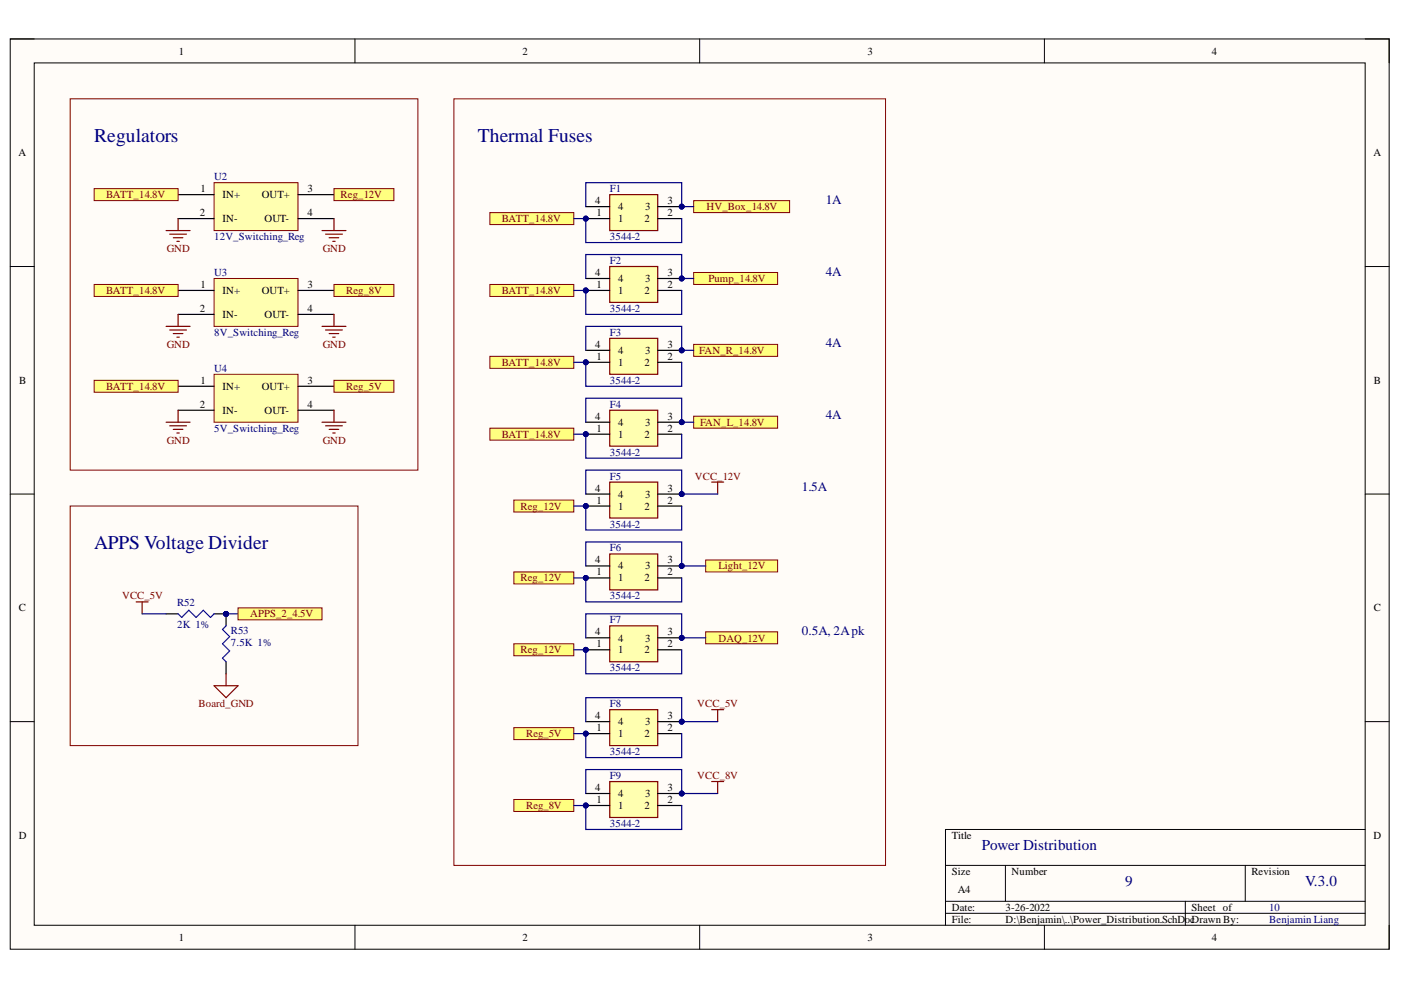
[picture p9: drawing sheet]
<svg xmlns="http://www.w3.org/2000/svg" width="297mm" height="210mm" viewBox="0 0 297 210" stroke-linecap="round" stroke-linejoin="round" font-family="sans-serif">
<defs><g id="words">
<g font-size="4.1" fill="#000080">
<text x="20" y="30.2">Regulators</text>
<text x="101.3" y="30.2">Thermal Fuses</text>
<text x="20" y="116.5">APPS Voltage Divider</text>
</g>
<g font-size="3.2" fill="#000080">
<text x="208.1" y="180.2">Power Distribution</text>
<text x="238.6" y="187.8">9</text>
<text x="276.7" y="187.8">V.3.0</text>
</g>
<g font-size="2.8" fill="#000080">
<text x="175.1" y="43.2">1A</text>
<text x="175.1" y="58.5">4A</text>
<text x="175.1" y="73.7">4A</text>
<text x="175.1" y="88.9">4A</text>
<text x="170" y="104.2">1.5A</text>
<text x="170" y="134.6">0.5A, 2Apk</text>
</g>
<g font-size="2.3">
<text x="37.9" y="11.6">1</text>
<text x="110.8" y="11.6">2</text>
<text x="183.9" y="11.6">3</text>
<text x="256.9" y="11.6">4</text>
<text x="3.9" y="33.1">A</text>
<text x="291.2" y="33.1">A</text>
<text x="42.5" y="40.7">1</text>
<text x="47.2" y="42">IN+</text>
<text x="55.5" y="42">OUT+</text>
<text x="65.2" y="40.7">3</text>
<text x="42.4" y="45.8">2</text>
<text x="47.2" y="47">IN-</text>
<text x="56.1" y="47">OUT-</text>
<text x="65.2" y="45.8">4</text>
<text x="126.2" y="43.2">4</text>
<text x="126.4" y="45.8">1</text>
<text x="131.1" y="47">1</text>
<text x="131.1" y="44.5">4</text>
<text x="136.7" y="47">2</text>
<text x="136.8" y="44.5">3</text>
<text x="141.5" y="45.8">2</text>
<text x="141.5" y="43.2">3</text>
<text x="126.2" y="58.5">4</text>
<text x="131.1" y="59.8">4</text>
<text x="136.8" y="59.8">3</text>
<text x="141.5" y="58.5">3</text>
<text x="42.5" y="61.1">1</text>
<text x="47.2" y="62.3">IN+</text>
<text x="55.5" y="62.3">OUT+</text>
<text x="65.2" y="61.1">3</text>
<text x="126.4" y="61.1">1</text>
<text x="131.1" y="62.3">1</text>
<text x="136.7" y="62.3">2</text>
<text x="141.5" y="61.1">2</text>
<text x="42.4" y="66.1">2</text>
<text x="47.2" y="67.4">IN-</text>
<text x="56.1" y="67.4">OUT-</text>
<text x="65.2" y="66.1">4</text>
<text x="126.2" y="73.7">4</text>
<text x="126.4" y="76.3">1</text>
<text x="131.1" y="77.5">1</text>
<text x="131.1" y="75">4</text>
<text x="136.7" y="77.5">2</text>
<text x="136.8" y="75">3</text>
<text x="141.5" y="76.3">2</text>
<text x="141.5" y="73.7">3</text>
<text x="4.1" y="81.4">B</text>
<text x="42.5" y="81.4">1</text>
<text x="47.2" y="82.6">IN+</text>
<text x="55.5" y="82.6">OUT+</text>
<text x="65.2" y="81.4">3</text>
<text x="291.3" y="81.4">B</text>
<text x="42.4" y="86.4">2</text>
<text x="47.2" y="87.7">IN-</text>
<text x="56.1" y="87.7">OUT-</text>
<text x="65.2" y="86.4">4</text>
<text x="126.2" y="89">4</text>
<text x="141.5" y="89">3</text>
<text x="126.4" y="91.5">1</text>
<text x="131.1" y="92.8">1</text>
<text x="131.1" y="90.2">4</text>
<text x="136.7" y="92.8">2</text>
<text x="136.8" y="90.2">3</text>
<text x="141.5" y="91.5">2</text>
<text x="126.2" y="104.2">4</text>
<text x="126.4" y="106.8">1</text>
<text x="131.1" y="105.5">4</text>
<text x="136.8" y="105.5">3</text>
<text x="141.5" y="106.8">2</text>
<text x="141.5" y="104.2">3</text>
<text x="131.1" y="108">1</text>
<text x="136.7" y="108">2</text>
<text x="126.2" y="119.5">4</text>
<text x="141.5" y="119.5">3</text>
<text x="126.4" y="122">1</text>
<text x="131.1" y="123.3">1</text>
<text x="131.1" y="120.7">4</text>
<text x="136.7" y="123.3">2</text>
<text x="136.8" y="120.7">3</text>
<text x="141.5" y="122">2</text>
<text x="4" y="129.6">C</text>
<text x="291.3" y="129.6">C</text>
<text x="126.2" y="134.7">4</text>
<text x="126.4" y="137.3">1</text>
<text x="131.1" y="136">4</text>
<text x="136.8" y="136">3</text>
<text x="141.5" y="137.3">2</text>
<text x="141.5" y="134.7">3</text>
<text x="131.1" y="138.5">1</text>
<text x="136.7" y="138.5">2</text>
<text x="126.2" y="152.5">4</text>
<text x="126.4" y="155">1</text>
<text x="131.1" y="153.8">4</text>
<text x="136.8" y="153.8">3</text>
<text x="141.5" y="155">2</text>
<text x="141.5" y="152.5">3</text>
<text x="131.1" y="156.3">1</text>
<text x="136.7" y="156.3">2</text>
<text x="126.2" y="167.7">4</text>
<text x="141.5" y="167.7">3</text>
<text x="126.4" y="170.2">1</text>
<text x="131.1" y="171.5">1</text>
<text x="131.1" y="169">4</text>
<text x="136.7" y="171.5">2</text>
<text x="136.8" y="169">3</text>
<text x="141.5" y="170.2">2</text>
<text x="4" y="177.8">D</text>
<text x="201.8" y="177.8">Title</text>
<text x="291.2" y="177.8">D</text>
<text x="201.8" y="185.5">Size</text>
<text x="214.5" y="185.5">Number</text>
<text x="265.3" y="185.5">Revision</text>
<text x="203.1" y="189.3">A4</text>
<text x="201.8" y="193.1">Date:</text>
<text x="201.8" y="195.7">File:</text>
<text x="213.2" y="193.1">3-26-2022</text>
<text x="213.2" y="195.7">D:\Benjamin\..\Power_Distribution.SchDocDrawn By:</text>
<text x="252.6" y="193.1">Sheet of</text>
<text x="37.9" y="199.5">1</text>
<text x="110.8" y="199.5">2</text>
<text x="183.9" y="199.5">3</text>
<text x="256.9" y="199.5">4</text>
</g>
<g font-size="2.3" fill="#800000">
<text x="22.5" y="42">BATT_14.8V</text>
<text x="72.2" y="42">Reg_12V</text>
<text x="106.4" y="47">BATT_14.8V</text>
<text x="149.8" y="44.5">HV_Box_14.8V</text>
<text x="35.4" y="53.5">GND</text>
<text x="68.4" y="53.5">GND</text>
<text x="150.2" y="59.8">Pump_14.8V</text>
<text x="22.5" y="62.3">BATT_14.8V</text>
<text x="73.4" y="62.3">Reg_8V</text>
<text x="106.4" y="62.3">BATT_14.8V</text>
<text x="35.4" y="73.7">GND</text>
<text x="68.4" y="73.7">GND</text>
<text x="106.4" y="77.5">BATT_14.8V</text>
<text x="148.3" y="75">FAN_R_14.8V</text>
<text x="22.5" y="82.6">BATT_14.8V</text>
<text x="73.4" y="82.6">Reg_5V</text>
<text x="35.4" y="94.1">GND</text>
<text x="68.4" y="94.1">GND</text>
<text x="106.4" y="92.8">BATT_14.8V</text>
<text x="148.4" y="90.2">FAN_L_14.8V</text>
<text x="147.3" y="101.7">VCC_12V</text>
<text x="110.4" y="108">Reg_12V</text>
<text x="110.4" y="123.3">Reg_12V</text>
<text x="152.3" y="120.7">Light_12V</text>
<text x="25.9" y="127.1">VCC_5V</text>
<text x="53" y="130.9">APPS_2_4.5V</text>
<text x="152.3" y="136">DAQ_12V</text>
<text x="110.4" y="138.5">Reg_12V</text>
<text x="42.1" y="150">Board_GND</text>
<text x="147.8" y="150">VCC_5V</text>
<text x="111.6" y="156.3">Reg_5V</text>
<text x="147.8" y="165.2">VCC_8V</text>
<text x="111.6" y="171.5">Reg_8V</text>
</g>
<g font-size="2.3" fill="#000080">
<text x="45.4" y="38.2">U2</text>
<text x="129.3" y="40.7">F1</text>
<text x="45.4" y="50.9">12V_Switching_Reg</text>
<text x="129.3" y="50.9">3544-2</text>
<text x="45.4" y="58.5">U3</text>
<text x="129.3" y="56">F2</text>
<text x="45.4" y="71.2">8V_Switching_Reg</text>
<text x="129.3" y="66.1">3544-2</text>
<text x="129.3" y="71.2">F3</text>
<text x="45.4" y="78.8">U4</text>
<text x="129.3" y="81.4">3544-2</text>
<text x="129.3" y="86.4">F4</text>
<text x="45.4" y="91.5">5V_Switching_Reg</text>
<text x="129.3" y="96.6">3544-2</text>
<text x="129.3" y="101.7">F5</text>
<text x="129.3" y="111.8">3544-2</text>
<text x="129.3" y="116.9">F6</text>
<text x="37.6" y="128.6">R52</text>
<text x="129.3" y="127.1">3544-2</text>
<text x="37.6" y="133.1">2K 1%</text>
<text x="49" y="134.4">R53</text>
<text x="49" y="137">7.5K 1%</text>
<text x="129.3" y="132.1">F7</text>
<text x="129.3" y="142.3">3544-2</text>
<text x="129.3" y="150">F8</text>
<text x="129.3" y="160.1">3544-2</text>
<text x="129.3" y="165.2">F9</text>
<text x="129.3" y="175.3">3544-2</text>
<text x="269.1" y="195.7">Benjamin Liang</text>
<text x="269.1" y="193.1">10</text>
</g>
</g></defs>
<path d="M2.2 8.3h292.3v193h-292.3z" fill-rule="evenodd" fill="#fffcf8"/>
<path d="M2.2 8.3h292.3v193h-292.3z" fill="none" stroke="#000" stroke-width=".21"/>
<path d="M7.3 13.3h282.1v182.9h-282.1z" fill-rule="evenodd" fill="#fffcf8"/>
<g fill="none" stroke="#000" stroke-width=".21">
<path d="M2.2 8.3h5.1M7.3 13.3h282.1v182.9h-282.1zM75.3 8.3v5M148.3 8.3v5M221.4 8.3v5M289.4 8.3h5.1v5M2.2 56.5h5.1M289.4 56.5h5.1M2.2 104.8h5.1M289.4 104.8h5.1M2.2 153h5.1M289.4 153h5.1"/>
<path d="M289.4 175.9h-88.9v20.3M75.3 196.2v5.1M148.3 196.2v5.1M200.5 183.5h88.9M200.5 191.1h88.9M200.5 193.6h88.9M213.2 183.5v7.6M221.4 196.2v5.1M251.3 191.1v5.1M264 183.5v7.6M294.5 196.2v5.1"/>
</g>
<circle cx="124.2" cy="46.3" r=".51" fill="#000080"/>
<circle cx="124.2" cy="46.3" r=".51" fill="none" stroke="#000080" stroke-width=".21"/>
<circle cx="144.5" cy="43.8" r=".51" fill="#000080"/>
<circle cx="144.5" cy="43.8" r=".51" fill="none" stroke="#000080" stroke-width=".21"/>
<path d="M129.3 41.3h10.1v7.6h-10.1z" fill-rule="evenodd" fill="#ffffb0"/>
<path d="M129.3 41.3h10.1v7.6h-10.1z" fill="none" stroke="#800000" stroke-width=".25"/>
<path d="M124.2 46.3h5.1" fill="none" stroke="#000" stroke-width=".25"/>
<circle cx="124.2" cy="46.3" r=".51" fill="#000080"/>
<circle cx="124.2" cy="46.3" r=".51" fill="none" stroke="#000080" stroke-width=".21"/>
<path d="M139.4 46.3h5.1M139.4 43.8h5.1" fill="none" stroke="#000" stroke-width=".25"/>
<circle cx="144.5" cy="43.8" r=".51" fill="#000080"/>
<circle cx="144.5" cy="43.8" r=".51" fill="none" stroke="#000080" stroke-width=".21"/>
<path d="M124.2 43.8h5.1" fill="none" stroke="#000" stroke-width=".25"/>
<circle cx="124.2" cy="61.6" r=".51" fill="#000080"/>
<circle cx="124.2" cy="61.6" r=".51" fill="none" stroke="#000080" stroke-width=".21"/>
<circle cx="144.5" cy="59" r=".51" fill="#000080"/>
<circle cx="144.5" cy="59" r=".51" fill="none" stroke="#000080" stroke-width=".21"/>
<path d="M129.3 56.5h10.1v7.6h-10.1z" fill-rule="evenodd" fill="#ffffb0"/>
<path d="M129.3 56.5h10.1v7.6h-10.1z" fill="none" stroke="#800000" stroke-width=".25"/>
<path d="M124.2 61.6h5.1" fill="none" stroke="#000" stroke-width=".25"/>
<circle cx="124.2" cy="61.6" r=".51" fill="#000080"/>
<circle cx="124.2" cy="61.6" r=".51" fill="none" stroke="#000080" stroke-width=".21"/>
<path d="M139.4 59h5.1M139.4 61.6h5.1" fill="none" stroke="#000" stroke-width=".25"/>
<circle cx="144.5" cy="59" r=".51" fill="#000080"/>
<circle cx="144.5" cy="59" r=".51" fill="none" stroke="#000080" stroke-width=".21"/>
<path d="M124.2 59h5.1" fill="none" stroke="#000" stroke-width=".25"/>
<circle cx="124.2" cy="76.8" r=".51" fill="#000080"/>
<circle cx="124.2" cy="76.8" r=".51" fill="none" stroke="#000080" stroke-width=".21"/>
<circle cx="144.5" cy="74.3" r=".51" fill="#000080"/>
<circle cx="144.5" cy="74.3" r=".51" fill="none" stroke="#000080" stroke-width=".21"/>
<path d="M129.3 71.7h10.1v7.7h-10.1z" fill-rule="evenodd" fill="#ffffb0"/>
<path d="M129.3 71.7h10.1v7.7h-10.1z" fill="none" stroke="#800000" stroke-width=".25"/>
<path d="M124.2 76.8h5.1" fill="none" stroke="#000" stroke-width=".25"/>
<circle cx="124.2" cy="76.8" r=".51" fill="#000080"/>
<circle cx="124.2" cy="76.8" r=".51" fill="none" stroke="#000080" stroke-width=".21"/>
<path d="M139.4 76.8h5.1M139.4 74.3h5.1" fill="none" stroke="#000" stroke-width=".25"/>
<circle cx="144.5" cy="74.3" r=".51" fill="#000080"/>
<circle cx="144.5" cy="74.3" r=".51" fill="none" stroke="#000080" stroke-width=".21"/>
<path d="M124.2 74.3h5.1" fill="none" stroke="#000" stroke-width=".25"/>
<circle cx="124.2" cy="92.1" r=".51" fill="#000080"/>
<circle cx="124.2" cy="92.1" r=".51" fill="none" stroke="#000080" stroke-width=".21"/>
<circle cx="144.5" cy="89.5" r=".51" fill="#000080"/>
<circle cx="144.5" cy="89.5" r=".51" fill="none" stroke="#000080" stroke-width=".21"/>
<path d="M129.3 87h10.1v7.6h-10.1z" fill-rule="evenodd" fill="#ffffb0"/>
<path d="M129.3 87h10.1v7.6h-10.1z" fill="none" stroke="#800000" stroke-width=".25"/>
<path d="M124.2 92.1h5.1" fill="none" stroke="#000" stroke-width=".25"/>
<circle cx="124.2" cy="92.1" r=".51" fill="#000080"/>
<circle cx="124.2" cy="92.1" r=".51" fill="none" stroke="#000080" stroke-width=".21"/>
<path d="M139.4 92.1h5.1M139.4 89.5h5.1" fill="none" stroke="#000" stroke-width=".25"/>
<circle cx="144.5" cy="89.5" r=".51" fill="#000080"/>
<circle cx="144.5" cy="89.5" r=".51" fill="none" stroke="#000080" stroke-width=".21"/>
<path d="M124.2 89.5h5.1" fill="none" stroke="#000" stroke-width=".25"/>
<circle cx="124.2" cy="107.3" r=".51" fill="#000080"/>
<circle cx="124.2" cy="107.3" r=".51" fill="none" stroke="#000080" stroke-width=".21"/>
<circle cx="144.5" cy="104.8" r=".51" fill="#000080"/>
<circle cx="144.5" cy="104.8" r=".51" fill="none" stroke="#000080" stroke-width=".21"/>
<path d="M129.3 102.2h10.1v7.6h-10.1z" fill-rule="evenodd" fill="#ffffb0"/>
<path d="M129.3 102.2h10.1v7.6h-10.1z" fill="none" stroke="#800000" stroke-width=".25"/>
<path d="M124.2 107.3h5.1" fill="none" stroke="#000" stroke-width=".25"/>
<circle cx="124.2" cy="107.3" r=".51" fill="#000080"/>
<circle cx="124.2" cy="107.3" r=".51" fill="none" stroke="#000080" stroke-width=".21"/>
<path d="M139.4 107.3h5.1M139.4 104.8h5.1" fill="none" stroke="#000" stroke-width=".25"/>
<circle cx="144.5" cy="104.8" r=".51" fill="#000080"/>
<circle cx="144.5" cy="104.8" r=".51" fill="none" stroke="#000080" stroke-width=".21"/>
<path d="M124.2 104.8h5.1" fill="none" stroke="#000" stroke-width=".25"/>
<circle cx="124.2" cy="155.5" r=".51" fill="#000080"/>
<circle cx="124.2" cy="155.5" r=".51" fill="none" stroke="#000080" stroke-width=".21"/>
<circle cx="144.5" cy="153" r=".51" fill="#000080"/>
<circle cx="144.5" cy="153" r=".51" fill="none" stroke="#000080" stroke-width=".21"/>
<path d="M129.3 150.5h10.1v7.6h-10.1z" fill-rule="evenodd" fill="#ffffb0"/>
<path d="M129.3 150.5h10.1v7.6h-10.1z" fill="none" stroke="#800000" stroke-width=".25"/>
<path d="M124.2 155.5h5.1" fill="none" stroke="#000" stroke-width=".25"/>
<circle cx="124.2" cy="155.5" r=".51" fill="#000080"/>
<circle cx="124.2" cy="155.5" r=".51" fill="none" stroke="#000080" stroke-width=".21"/>
<path d="M139.4 155.5h5.1M139.4 153h5.1" fill="none" stroke="#000" stroke-width=".25"/>
<circle cx="144.5" cy="153" r=".51" fill="#000080"/>
<circle cx="144.5" cy="153" r=".51" fill="none" stroke="#000080" stroke-width=".21"/>
<path d="M124.2 153h5.1" fill="none" stroke="#000" stroke-width=".25"/>
<circle cx="124.2" cy="122.5" r=".51" fill="#000080"/>
<circle cx="124.2" cy="122.5" r=".51" fill="none" stroke="#000080" stroke-width=".21"/>
<circle cx="144.5" cy="120" r=".51" fill="#000080"/>
<circle cx="144.5" cy="120" r=".51" fill="none" stroke="#000080" stroke-width=".21"/>
<path d="M129.3 117.5h10.1v7.6h-10.1z" fill-rule="evenodd" fill="#ffffb0"/>
<path d="M129.3 117.5h10.1v7.6h-10.1z" fill="none" stroke="#800000" stroke-width=".25"/>
<path d="M124.2 122.5h5.1" fill="none" stroke="#000" stroke-width=".25"/>
<circle cx="124.2" cy="122.5" r=".51" fill="#000080"/>
<circle cx="124.2" cy="122.5" r=".51" fill="none" stroke="#000080" stroke-width=".21"/>
<path d="M139.4 120h5.1M139.4 122.5h5.1" fill="none" stroke="#000" stroke-width=".25"/>
<circle cx="144.5" cy="120" r=".51" fill="#000080"/>
<circle cx="144.5" cy="120" r=".51" fill="none" stroke="#000080" stroke-width=".21"/>
<path d="M124.2 120h5.1" fill="none" stroke="#000" stroke-width=".25"/>
<circle cx="124.2" cy="137.8" r=".51" fill="#000080"/>
<circle cx="124.2" cy="137.8" r=".51" fill="none" stroke="#000080" stroke-width=".21"/>
<circle cx="144.5" cy="135.2" r=".51" fill="#000080"/>
<circle cx="144.5" cy="135.2" r=".51" fill="none" stroke="#000080" stroke-width=".21"/>
<path d="M129.3 132.7h10.1v7.6h-10.1z" fill-rule="evenodd" fill="#ffffb0"/>
<path d="M129.3 132.7h10.1v7.6h-10.1z" fill="none" stroke="#800000" stroke-width=".25"/>
<path d="M124.2 137.8h5.1" fill="none" stroke="#000" stroke-width=".25"/>
<circle cx="124.2" cy="137.8" r=".51" fill="#000080"/>
<circle cx="124.2" cy="137.8" r=".51" fill="none" stroke="#000080" stroke-width=".21"/>
<path d="M139.4 137.8h5.1M139.4 135.2h5.1" fill="none" stroke="#000" stroke-width=".25"/>
<circle cx="144.5" cy="135.2" r=".51" fill="#000080"/>
<circle cx="144.5" cy="135.2" r=".51" fill="none" stroke="#000080" stroke-width=".21"/>
<path d="M124.2 135.2h5.1" fill="none" stroke="#000" stroke-width=".25"/>
<path d="M14.9 20.9h73.7v78.8h-73.7zM96.2 21h91.6v162.5h-91.6z" fill="none" stroke="#800000" stroke-width=".21"/>
<path d="M45.4 38.7h17.8v10.2h-17.8z" fill-rule="evenodd" fill="#ffffb0"/>
<path d="M45.4 38.7h17.8v10.2h-17.8z" fill="none" stroke="#800000" stroke-width=".21"/>
<path d="M37.8 41.3h7.6M37.8 46.3h7.6M63.2 41.3h7.6M63.2 46.3h7.6" fill="none" stroke="#000" stroke-width=".25"/>
<path d="M45.4 59h17.8v10.2h-17.8z" fill-rule="evenodd" fill="#ffffb0"/>
<path d="M45.4 59h17.8v10.2h-17.8z" fill="none" stroke="#800000" stroke-width=".21"/>
<path d="M37.8 61.6h7.6M37.8 66.7h7.6M63.2 61.6h7.6M63.2 66.7h7.6" fill="none" stroke="#000" stroke-width=".25"/>
<path d="M45.4 79.4h17.8v10.1h-17.8z" fill-rule="evenodd" fill="#ffffb0"/>
<path d="M45.4 79.4h17.8v10.1h-17.8z" fill="none" stroke="#800000" stroke-width=".21"/>
<path d="M37.8 81.9h7.6M37.8 87h7.6M63.2 81.9h7.6M63.2 87h7.6" fill="none" stroke="#000" stroke-width=".25"/>
<path d="M20 40h17.8v2.5h-17.8z" fill-rule="evenodd" fill="#ffff80"/>
<path d="M20 40h17.8v2.5h-17.8z" fill="none" stroke="#800000" stroke-width=".21"/>
<path d="M20 60.3h17.8v2.6h-17.8z" fill-rule="evenodd" fill="#ffff80"/>
<path d="M20 60.3h17.8v2.6h-17.8z" fill="none" stroke="#800000" stroke-width=".21"/>
<path d="M20 80.6h17.8v2.6h-17.8z" fill-rule="evenodd" fill="#ffff80"/>
<path d="M20 80.6h17.8v2.6h-17.8z" fill="none" stroke="#800000" stroke-width=".21"/>
<path d="M70.8 40h12.7v2.5h-12.7z" fill-rule="evenodd" fill="#ffff80"/>
<path d="M70.8 40h12.7v2.5h-12.7z" fill="none" stroke="#800000" stroke-width=".21"/>
<path d="M70.8 60.3h12.7v2.6h-12.7z" fill-rule="evenodd" fill="#ffff80"/>
<path d="M70.8 60.3h12.7v2.6h-12.7z" fill="none" stroke="#800000" stroke-width=".21"/>
<path d="M70.8 80.6h12.7v2.6h-12.7z" fill-rule="evenodd" fill="#ffff80"/>
<path d="M70.8 80.6h12.7v2.6h-12.7z" fill="none" stroke="#800000" stroke-width=".21"/>
<path d="M103.9 45.1h17.8v2.5h-17.8z" fill-rule="evenodd" fill="#ffff80"/>
<path d="M103.9 45.1h17.8v2.5h-17.8z" fill="none" stroke="#800000" stroke-width=".21"/>
<path d="M103.9 60.3h17.8v2.6h-17.8z" fill-rule="evenodd" fill="#ffff80"/>
<path d="M103.9 60.3h17.8v2.6h-17.8z" fill="none" stroke="#800000" stroke-width=".21"/>
<path d="M103.9 75.6h17.8v2.5h-17.8z" fill-rule="evenodd" fill="#ffff80"/>
<path d="M103.9 75.6h17.8v2.5h-17.8z" fill="none" stroke="#800000" stroke-width=".21"/>
<path d="M103.9 90.8h17.8v2.5h-17.8z" fill-rule="evenodd" fill="#ffff80"/>
<path d="M103.9 90.8h17.8v2.5h-17.8z" fill="none" stroke="#800000" stroke-width=".21"/>
<path d="M108.9 106h12.8v2.6h-12.8z" fill-rule="evenodd" fill="#ffff80"/>
<path d="M108.9 106h12.8v2.6h-12.8z" fill="none" stroke="#800000" stroke-width=".21"/>
<path d="M108.9 121.3h12.8v2.5h-12.8z" fill-rule="evenodd" fill="#ffff80"/>
<path d="M108.9 121.3h12.8v2.5h-12.8z" fill="none" stroke="#800000" stroke-width=".21"/>
<path d="M108.9 136.5h12.8v2.5h-12.8z" fill-rule="evenodd" fill="#ffff80"/>
<path d="M108.9 136.5h12.8v2.5h-12.8z" fill="none" stroke="#800000" stroke-width=".21"/>
<path d="M147.1 73h17.8v2.6h-17.8z" fill-rule="evenodd" fill="#ffff80"/>
<path d="M147.1 73h17.8v2.6h-17.8z" fill="none" stroke="#800000" stroke-width=".21"/>
<path d="M147.1 88.2h17.8v2.6h-17.8z" fill-rule="evenodd" fill="#ffff80"/>
<path d="M147.1 88.2h17.8v2.6h-17.8z" fill="none" stroke="#800000" stroke-width=".21"/>
<path d="M147.1 57.8h17.8v2.5h-17.8z" fill-rule="evenodd" fill="#ffff80"/>
<path d="M147.1 57.8h17.8v2.5h-17.8z" fill="none" stroke="#800000" stroke-width=".21"/>
<path d="M147.1 42.5h20.3v2.6h-20.3z" fill-rule="evenodd" fill="#ffff80"/>
<path d="M147.1 42.5h20.3v2.6h-20.3z" fill="none" stroke="#800000" stroke-width=".21"/>
<path d="M149.6 118.7h15.3v2.6h-15.3z" fill-rule="evenodd" fill="#ffff80"/>
<path d="M149.6 118.7h15.3v2.6h-15.3z" fill="none" stroke="#800000" stroke-width=".21"/>
<path d="M149.6 134h15.3v2.5h-15.3z" fill-rule="evenodd" fill="#ffff80"/>
<path d="M149.6 134h15.3v2.5h-15.3z" fill="none" stroke="#800000" stroke-width=".21"/>
<path d="M150.9 150.5h2.5M152.2 150.5v2.5" fill="none" stroke="#800000" stroke-width=".25"/>
<path d="M108.9 154.3h12.8v2.5h-12.8z" fill-rule="evenodd" fill="#ffff80"/>
<path d="M108.9 154.3h12.8v2.5h-12.8z" fill="none" stroke="#800000" stroke-width=".21"/>
<circle cx="124.2" cy="170.8" r=".51" fill="#000080"/>
<circle cx="124.2" cy="170.8" r=".51" fill="none" stroke="#000080" stroke-width=".21"/>
<circle cx="144.5" cy="168.2" r=".51" fill="#000080"/>
<circle cx="144.5" cy="168.2" r=".51" fill="none" stroke="#000080" stroke-width=".21"/>
<path d="M129.3 165.7h10.2v7.6h-10.2z" fill-rule="evenodd" fill="#ffffb0"/>
<path d="M129.3 165.7h10.2v7.6h-10.2z" fill="none" stroke="#800000" stroke-width=".25"/>
<path d="M124.2 170.8h5.1" fill="none" stroke="#000" stroke-width=".25"/>
<circle cx="124.2" cy="170.8" r=".51" fill="#000080"/>
<circle cx="124.2" cy="170.8" r=".51" fill="none" stroke="#000080" stroke-width=".21"/>
<path d="M139.4 170.8h5.1M139.4 168.2h5.1" fill="none" stroke="#000" stroke-width=".25"/>
<circle cx="144.5" cy="168.2" r=".51" fill="#000080"/>
<circle cx="144.5" cy="168.2" r=".51" fill="none" stroke="#000080" stroke-width=".21"/>
<path d="M124.2 168.2h5.1" fill="none" stroke="#000" stroke-width=".25"/>
<path d="M150.9 165.7h2.5M152.2 165.7v2.5" fill="none" stroke="#800000" stroke-width=".25"/>
<path d="M108.9 169.5h12.8v2.6h-12.8z" fill-rule="evenodd" fill="#ffff80"/>
<path d="M108.9 169.5h12.8v2.6h-12.8z" fill="none" stroke="#800000" stroke-width=".21"/>
<circle cx="47.9" cy="130.2" r=".51" fill="#000080"/>
<circle cx="47.9" cy="130.2" r=".51" fill="none" stroke="#000080" stroke-width=".21"/>
<path d="M47.9 130.2v2.5M47.9 140.3v2.6" fill="none" stroke="#000" stroke-width=".25"/>
<circle cx="47.9" cy="130.2" r=".51" fill="#000080"/>
<circle cx="47.9" cy="130.2" r=".51" fill="none" stroke="#000080" stroke-width=".21"/>
<path d="M47.9 132.7l-.7 .8 1.5 1.5-1.5 1.5 1.5 1.5-1.5 1.5 .7 .8" fill="none" stroke="#00f" stroke-width=".25"/>
<circle cx="47.9" cy="130.2" r=".51" fill="#000080"/>
<circle cx="47.9" cy="130.2" r=".51" fill="none" stroke="#000080" stroke-width=".21"/>
<path d="M45.4 130.2h2.5" fill="none" stroke="#000" stroke-width=".25"/>
<circle cx="47.9" cy="130.2" r=".51" fill="#000080"/>
<circle cx="47.9" cy="130.2" r=".51" fill="none" stroke="#000080" stroke-width=".21"/>
<path d="M35.2 130.2h2.6" fill="none" stroke="#000" stroke-width=".25"/>
<path d="M37.8 130.2l.7 .7 1.5-1.5 1.6 1.5 1.5-1.5 1.5 1.5 .8-.7" fill="none" stroke="#00f" stroke-width=".25"/>
<g fill="none" stroke="#800000" stroke-width=".25">
<path d="M35.2 48.9h5.1M36 49.6h3.5M36.7 50.4h2.1M37.5 51.2h.5M37.8 46.3v2.6M68.3 48.9h5.1M69 49.6h3.6M69.8 50.4h2M70.6 51.2h.5M70.8 46.3v2.6M35.2 69.2h5.1M36 70h3.5"/>
<path d="M36.7 70.7h2.1M37.5 71.5h.5M37.8 66.7v2.5M68.3 69.2h5.1M69 70h3.6M69.8 70.7h2M70.6 71.5h.5M70.8 66.7v2.5M35.2 89.5h5.1M36 90.3h3.5M36.7 91h2.1M37.5 91.8h.5"/>
<path d="M37.8 87v2.5M68.3 89.5h5.1M69 90.3h3.6M69.8 91h2M70.6 91.8h.5M70.8 87v2.5M150.9 102.2h2.5M152.2 102.2v2.6M28.9 127.6h2.5M30.1 127.6v2.6M45.4 145.4h5.1l-2.6 2.5zM47.9 142.9v2.5"/>
</g>
<path d="M14.9 107.3h61v50.8h-61z" fill="none" stroke="#800000" stroke-width=".21"/>
<path d="M124.2 43.8v-5.1h20.3v5.1h2.6" fill="none" stroke="#000080" stroke-width=".25"/>
<circle cx="144.5" cy="43.8" r=".51" fill="#000080"/>
<circle cx="144.5" cy="43.8" r=".51" fill="none" stroke="#000080" stroke-width=".21"/>
<path d="M121.7 46.3h2.5v5.1h20.3v-5.1" fill="none" stroke="#000080" stroke-width=".25"/>
<circle cx="124.2" cy="46.3" r=".51" fill="#000080"/>
<circle cx="124.2" cy="46.3" r=".51" fill="none" stroke="#000080" stroke-width=".21"/>
<path d="M124.2 59v-5h20.3v5h2.6" fill="none" stroke="#000080" stroke-width=".25"/>
<circle cx="144.5" cy="59" r=".51" fill="#000080"/>
<circle cx="144.5" cy="59" r=".51" fill="none" stroke="#000080" stroke-width=".21"/>
<path d="M121.7 61.6h2.5v5.1h20.3v-5.1" fill="none" stroke="#000080" stroke-width=".25"/>
<circle cx="124.2" cy="61.6" r=".51" fill="#000080"/>
<circle cx="124.2" cy="61.6" r=".51" fill="none" stroke="#000080" stroke-width=".21"/>
<path d="M124.2 89.5v-5.1h20.3v5.1h2.6" fill="none" stroke="#000080" stroke-width=".25"/>
<circle cx="144.5" cy="89.5" r=".51" fill="#000080"/>
<circle cx="144.5" cy="89.5" r=".51" fill="none" stroke="#000080" stroke-width=".21"/>
<path d="M121.7 92.1h2.5v5h20.3v-5" fill="none" stroke="#000080" stroke-width=".25"/>
<circle cx="124.2" cy="92.1" r=".51" fill="#000080"/>
<circle cx="124.2" cy="92.1" r=".51" fill="none" stroke="#000080" stroke-width=".21"/>
<path d="M124.2 74.3v-5.1h20.3v5.1h2.6" fill="none" stroke="#000080" stroke-width=".25"/>
<circle cx="144.5" cy="74.3" r=".51" fill="#000080"/>
<circle cx="144.5" cy="74.3" r=".51" fill="none" stroke="#000080" stroke-width=".21"/>
<path d="M121.7 76.8h2.5v5.1h20.3v-5.1" fill="none" stroke="#000080" stroke-width=".25"/>
<circle cx="124.2" cy="76.8" r=".51" fill="#000080"/>
<circle cx="124.2" cy="76.8" r=".51" fill="none" stroke="#000080" stroke-width=".21"/>
<path d="M124.2 104.8v-5.1h20.3v5.1h7.7" fill="none" stroke="#000080" stroke-width=".25"/>
<circle cx="144.5" cy="104.8" r=".51" fill="#000080"/>
<circle cx="144.5" cy="104.8" r=".51" fill="none" stroke="#000080" stroke-width=".21"/>
<path d="M121.7 107.3h2.5v5.1h20.3v-5.1" fill="none" stroke="#000080" stroke-width=".25"/>
<circle cx="124.2" cy="107.3" r=".51" fill="#000080"/>
<circle cx="124.2" cy="107.3" r=".51" fill="none" stroke="#000080" stroke-width=".21"/>
<path d="M124.2 120v-5.1h20.3v5.1h5.1" fill="none" stroke="#000080" stroke-width=".25"/>
<circle cx="144.5" cy="120" r=".51" fill="#000080"/>
<circle cx="144.5" cy="120" r=".51" fill="none" stroke="#000080" stroke-width=".21"/>
<path d="M121.7 122.5h2.5v5.1h20.3v-5.1" fill="none" stroke="#000080" stroke-width=".25"/>
<circle cx="124.2" cy="122.5" r=".51" fill="#000080"/>
<circle cx="124.2" cy="122.5" r=".51" fill="none" stroke="#000080" stroke-width=".21"/>
<path d="M124.2 135.2v-5h20.3v5h5.1" fill="none" stroke="#000080" stroke-width=".25"/>
<circle cx="144.5" cy="135.2" r=".51" fill="#000080"/>
<circle cx="144.5" cy="135.2" r=".51" fill="none" stroke="#000080" stroke-width=".21"/>
<path d="M121.7 137.8h2.5v5.1h20.3v-5.1" fill="none" stroke="#000080" stroke-width=".25"/>
<circle cx="124.2" cy="137.8" r=".51" fill="#000080"/>
<circle cx="124.2" cy="137.8" r=".51" fill="none" stroke="#000080" stroke-width=".21"/>
<path d="M124.2 153v-5.1h20.3v5.1h7.7" fill="none" stroke="#000080" stroke-width=".25"/>
<circle cx="144.5" cy="153" r=".51" fill="#000080"/>
<circle cx="144.5" cy="153" r=".51" fill="none" stroke="#000080" stroke-width=".21"/>
<path d="M121.7 155.5h2.5v5.1h20.3v-5.1" fill="none" stroke="#000080" stroke-width=".25"/>
<circle cx="124.2" cy="155.5" r=".51" fill="#000080"/>
<circle cx="124.2" cy="155.5" r=".51" fill="none" stroke="#000080" stroke-width=".21"/>
<path d="M124.2 168.2v-5h20.3v5h7.7" fill="none" stroke="#000080" stroke-width=".25"/>
<circle cx="144.5" cy="168.2" r=".51" fill="#000080"/>
<circle cx="144.5" cy="168.2" r=".51" fill="none" stroke="#000080" stroke-width=".21"/>
<path d="M121.7 170.8h2.5v5.1h20.3v-5.1" fill="none" stroke="#000080" stroke-width=".25"/>
<circle cx="124.2" cy="170.8" r=".51" fill="#000080"/>
<circle cx="124.2" cy="170.8" r=".51" fill="none" stroke="#000080" stroke-width=".21"/>
<path d="M47.9 130.2h2.6" fill="none" stroke="#000080" stroke-width=".25"/>
<circle cx="47.9" cy="130.2" r=".51" fill="#000080"/>
<circle cx="47.9" cy="130.2" r=".51" fill="none" stroke="#000080" stroke-width=".21"/>
<path d="M30.1 130.2h5.1" fill="none" stroke="#000080" stroke-width=".25"/>
<path d="M50.5 128.9h17.8v2.5h-17.8z" fill-rule="evenodd" fill="#ffff80"/>
<path d="M50.5 128.9h17.8v2.5h-17.8z" fill="none" stroke="#800000" stroke-width=".21"/>
<use href="#words"/>
</svg>
